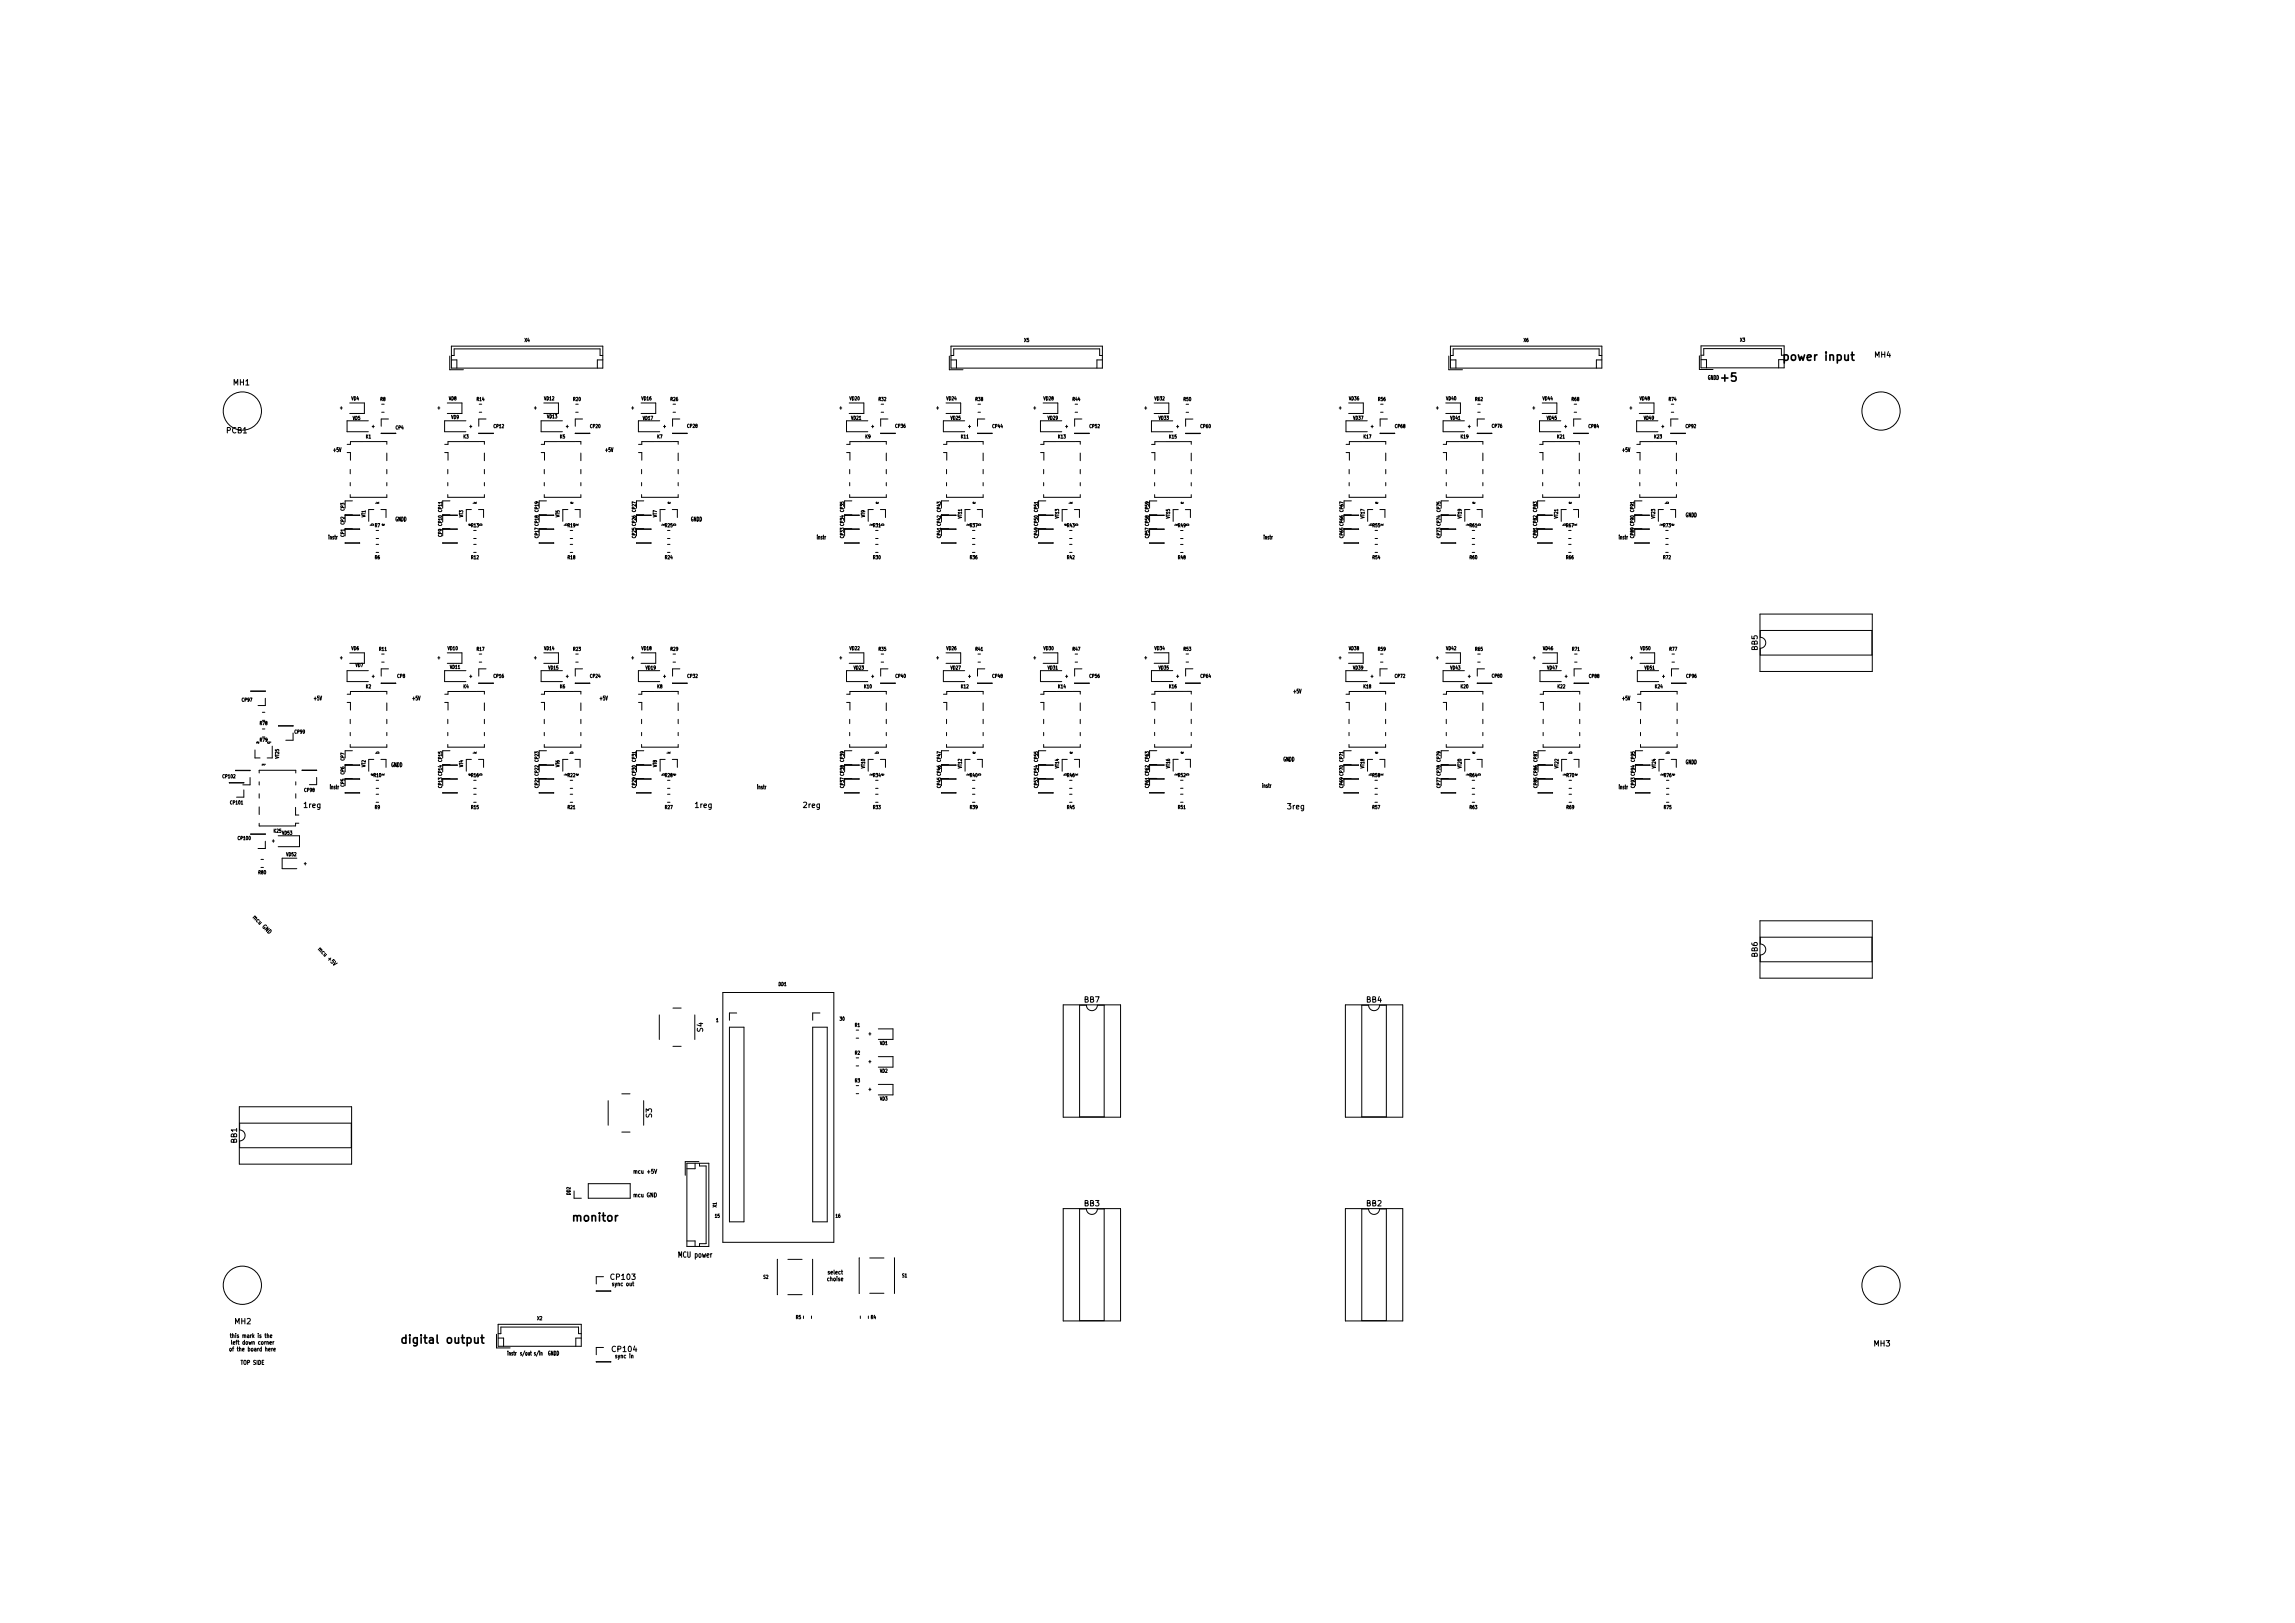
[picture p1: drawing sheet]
<svg xmlns="http://www.w3.org/2000/svg" width="420mm" height="297mm" viewBox="0 0 420 297" stroke-linecap="round" stroke-linejoin="round" font-family="sans-serif">
<defs><g id="words">
<g font-size="2.1">
<text x="315.3" y="69.8">+5</text>
<text x="327" y="66">power input</text>
<text x="105.1" y="223.5">monitor</text>
<text x="74.4" y="245.9">digital output</text>
</g>
<g font-size="1.4">
<text x="343.2" y="65.4">MH4</text>
<text x="42.7" y="70.5">MH1</text>
<text x="41.5" y="79.3">PCB1</text>
<text x="321.8" y="119" transform="rotate(-90 321.8 119)">BB5</text>
<text x="55.7" y="147.9">1reg</text>
<text x="127.3" y="147.9">1reg</text>
<text x="147.1" y="147.9">2reg</text>
<text x="235.8" y="148.1">3reg</text>
<text x="321.8" y="175.2" transform="rotate(-90 321.8 175.2)">BB6</text>
<text x="198.5" y="183.5">BB7</text>
<text x="250.2" y="183.5">BB4</text>
<text x="128.7" y="188.8" transform="rotate(-90 128.7 188.8)">S4</text>
<text x="43.4" y="209.2" transform="rotate(-90 43.4 209.2)">BB1</text>
<text x="119.3" y="204.5" transform="rotate(-90 119.3 204.5)">S3</text>
<text x="198.5" y="220.8">BB3</text>
<text x="250.2" y="220.8">BB2</text>
<text x="124.3" y="230.2">MCU power</text>
<text x="111.9" y="234.2">CP103</text>
<text x="43" y="242.3">MH2</text>
<text x="112.2" y="247.4">CP104</text>
<text x="343.1" y="246.4">MH3</text>
</g>
<g font-size="1.1">
<text x="312.6" y="69.5">GNDD</text>
<text x="61.1" y="82.7">+5V</text>
<text x="110.9" y="82.7">+5V</text>
<text x="297" y="82.7">+5V</text>
<text x="72.4" y="95.4">GNDD</text>
<text x="126.5" y="95.4">GNDD</text>
<text x="308.6" y="94.7">GNDD</text>
<text x="60.2" y="98.7">instr</text>
<text x="149.6" y="98.7">instr</text>
<text x="231.4" y="98.7">instr</text>
<text x="296.4" y="98.7">instr</text>
<text x="57.5" y="128.2">+5V</text>
<text x="75.6" y="128.2">+5V</text>
<text x="109.9" y="128.2">+5V</text>
<text x="236.9" y="126.9">+5V</text>
<text x="297" y="128.2">+5V</text>
<text x="71.6" y="140.4">GNDD</text>
<text x="234.9" y="139.4">GNDD</text>
<text x="308.6" y="139.9">GNDD</text>
<text x="60.4" y="144.4">instr</text>
<text x="138.7" y="144.4">instr</text>
<text x="231.1" y="144.2">instr</text>
<text x="296.4" y="144.4">instr</text>
<text x="46.3" y="168" transform="rotate(45 46.3 168)">mcu GND</text>
<text x="58.4" y="174" transform="rotate(45 58.4 174)">mcu +5V</text>
<text x="116.3" y="214.8">mcu +5V</text>
<text x="116.1" y="219.1">mcu GND</text>
<text x="151.7" y="233.2">select</text>
<text x="112.2" y="235.4">sync out</text>
<text x="151.5" y="234.5">choise</text>
<text x="42.9" y="244.9">this mark is the</text>
<text x="42.6" y="247.3">of the board here</text>
<text x="42.8" y="246.1">left down corner</text>
<text x="44.2" y="249.8">TOP SIDE</text>
<text x="93" y="248.1">instr</text>
<text x="95.4" y="248.1">s/out</text>
<text x="97.9" y="248.1">s/in</text>
<text x="100.3" y="248.1">GNDD</text>
<text x="112.8" y="248.6">sync in</text>
</g>
<g font-size=".9">
<text x="96.1" y="62.6">X4</text>
<text x="187.5" y="62.6">X5</text>
<text x="279" y="62.6">X6</text>
<text x="318.6" y="62.5">X3</text>
<text x="62.7" y="74.4" transform="rotate(-180 62.7 74.4)">+</text>
<text x="64.3" y="73.3">VD4</text>
<text x="64.6" y="76.8">VD5</text>
<text x="69.7" y="73.4">R8</text>
<text x="80.6" y="74.4" transform="rotate(-180 80.6 74.4)">+</text>
<text x="82.2" y="73.3">VD8</text>
<text x="82.6" y="76.7">VD9</text>
<text x="87.3" y="73.4">R14</text>
<text x="98.2" y="74.4" transform="rotate(-180 98.2 74.4)">+</text>
<text x="99.7" y="73.3">VD12</text>
<text x="100.2" y="76.6">VD13</text>
<text x="105" y="73.4">R20</text>
<text x="116" y="74.4" transform="rotate(-180 116 74.4)">+</text>
<text x="117.5" y="73.3">VD16</text>
<text x="117.7" y="76.8">VD17</text>
<text x="122.8" y="73.4">R26</text>
<text x="154.1" y="74.4" transform="rotate(-180 154.1 74.4)">+</text>
<text x="155.6" y="73.3">VD20</text>
<text x="155.9" y="76.8">VD21</text>
<text x="160.9" y="73.4">R32</text>
<text x="171.9" y="74.4" transform="rotate(-180 171.9 74.4)">+</text>
<text x="173.3" y="73.3">VD24</text>
<text x="174.1" y="76.8">VD25</text>
<text x="178.6" y="73.4">R38</text>
<text x="189.6" y="74.4" transform="rotate(-180 189.6 74.4)">+</text>
<text x="191.1" y="73.3">VD28</text>
<text x="191.9" y="76.8">VD29</text>
<text x="196.4" y="73.4">R44</text>
<text x="210" y="74.4" transform="rotate(-180 210 74.4)">+</text>
<text x="211.4" y="73.3">VD32</text>
<text x="212.2" y="76.8">VD33</text>
<text x="216.7" y="73.4">R50</text>
<text x="245.6" y="74.4" transform="rotate(-180 245.6 74.4)">+</text>
<text x="247" y="73.3">VD36</text>
<text x="247.8" y="76.8">VD37</text>
<text x="252.3" y="73.4">R56</text>
<text x="263.3" y="74.4" transform="rotate(-180 263.3 74.4)">+</text>
<text x="264.8" y="73.3">VD40</text>
<text x="265.6" y="76.8">VD41</text>
<text x="270.1" y="73.4">R62</text>
<text x="281" y="74.4" transform="rotate(-180 281 74.4)">+</text>
<text x="282.5" y="73.3">VD44</text>
<text x="283.2" y="76.8">VD45</text>
<text x="287.8" y="73.4">R68</text>
<text x="298.8" y="74.4" transform="rotate(-180 298.8 74.4)">+</text>
<text x="300.2" y="73.3">VD48</text>
<text x="301" y="76.8">VD49</text>
<text x="305.5" y="73.4">R74</text>
<text x="67" y="80.2">K1</text>
<text x="68.1" y="78.3">+</text>
<text x="72.5" y="78.6">CP4</text>
<text x="84.9" y="80.2">K3</text>
<text x="86" y="78.3">+</text>
<text x="90.4" y="78.3">CP12</text>
<text x="102.5" y="80.2">K5</text>
<text x="103.6" y="78.3">+</text>
<text x="108.1" y="78.3">CP20</text>
<text x="120.3" y="80.2">K7</text>
<text x="121.5" y="78.3">+</text>
<text x="125.9" y="78.3">CP28</text>
<text x="158.4" y="80.2">K9</text>
<text x="159.6" y="78.3">+</text>
<text x="164" y="78.3">CP36</text>
<text x="176" y="80.2">K11</text>
<text x="177.3" y="78.3">+</text>
<text x="181.7" y="78.3">CP44</text>
<text x="193.8" y="80.2">K13</text>
<text x="195.1" y="78.3">+</text>
<text x="199.5" y="78.3">CP52</text>
<text x="214.1" y="80.2">K15</text>
<text x="215.4" y="78.3">+</text>
<text x="219.8" y="78.3">CP60</text>
<text x="249.7" y="80.2">K17</text>
<text x="251" y="78.3">+</text>
<text x="255.4" y="78.3">CP68</text>
<text x="267.5" y="80.2">K19</text>
<text x="268.8" y="78.3">+</text>
<text x="273.2" y="78.3">CP76</text>
<text x="285.1" y="80.2">K21</text>
<text x="286.4" y="78.3">+</text>
<text x="290.9" y="78.3">CP84</text>
<text x="302.9" y="80.2">K23</text>
<text x="304.2" y="78.3">+</text>
<text x="308.7" y="78.3">CP92</text>
<text x="63.1" y="96" transform="rotate(-90 63.1 96)">CP2</text>
<text x="63.1" y="93.4" transform="rotate(-90 63.1 93.4)">CP3</text>
<text x="66.9" y="94.7" transform="rotate(-90 66.9 94.7)">VT1</text>
<text x="69.4" y="92.2" transform="rotate(-90 69.4 92.2)">k</text>
<text x="80.9" y="93.6" transform="rotate(-90 80.9 93.6)">CP11</text>
<text x="84.8" y="94.7" transform="rotate(-90 84.8 94.7)">VT3</text>
<text x="87.3" y="92.2" transform="rotate(-90 87.3 92.2)">k</text>
<text x="98.6" y="93.6" transform="rotate(-90 98.6 93.6)">CP19</text>
<text x="102.4" y="94.7" transform="rotate(-90 102.4 94.7)">VT5</text>
<text x="104.9" y="92.2" transform="rotate(-90 104.9 92.2)">e</text>
<text x="116.4" y="93.6" transform="rotate(-90 116.4 93.6)">CP27</text>
<text x="120.2" y="94.7" transform="rotate(-90 120.2 94.7)">VT7</text>
<text x="122.7" y="92.2" transform="rotate(-90 122.7 92.2)">e</text>
<text x="154.5" y="93.6" transform="rotate(-90 154.5 93.6)">CP35</text>
<text x="158.3" y="94.7" transform="rotate(-90 158.3 94.7)">VT9</text>
<text x="160.8" y="92.2" transform="rotate(-90 160.8 92.2)">e</text>
<text x="172.2" y="93.6" transform="rotate(-90 172.2 93.6)">CP43</text>
<text x="176.1" y="94.9" transform="rotate(-90 176.1 94.9)">VT11</text>
<text x="178.6" y="92.2" transform="rotate(-90 178.6 92.2)">e</text>
<text x="190" y="93.6" transform="rotate(-90 190 93.6)">CP51</text>
<text x="193.9" y="94.9" transform="rotate(-90 193.9 94.9)">VT13</text>
<text x="196.4" y="92.2" transform="rotate(-90 196.4 92.2)">k</text>
<text x="210.3" y="93.6" transform="rotate(-90 210.3 93.6)">CP59</text>
<text x="214.2" y="94.9" transform="rotate(-90 214.2 94.9)">VT15</text>
<text x="216.7" y="92.2" transform="rotate(-90 216.7 92.2)">e</text>
<text x="245.9" y="93.6" transform="rotate(-90 245.9 93.6)">CP67</text>
<text x="249.8" y="94.9" transform="rotate(-90 249.8 94.9)">VT17</text>
<text x="252.3" y="92.2" transform="rotate(-90 252.3 92.2)">e</text>
<text x="263.7" y="93.6" transform="rotate(-90 263.7 93.6)">CP75</text>
<text x="267.6" y="94.9" transform="rotate(-90 267.6 94.9)">VT19</text>
<text x="270.1" y="92.2" transform="rotate(-90 270.1 92.2)">e</text>
<text x="281.4" y="93.6" transform="rotate(-90 281.4 93.6)">CP83</text>
<text x="285.2" y="94.9" transform="rotate(-90 285.2 94.9)">VT21</text>
<text x="287.7" y="92.2" transform="rotate(-90 287.7 92.2)">e</text>
<text x="299.1" y="93.6" transform="rotate(-90 299.1 93.6)">CP91</text>
<text x="303" y="94.9" transform="rotate(-90 303 94.9)">VT23</text>
<text x="305.5" y="92.2" transform="rotate(-90 305.5 92.2)">b</text>
<text x="63.1" y="98.2" transform="rotate(-90 63.1 98.2)">CP1</text>
<text x="68.4" y="96.2" transform="rotate(-90 68.4 96.2)">b</text>
<text x="68.6" y="96.5">R7</text>
<text x="70.4" y="96.2" transform="rotate(-90 70.4 96.2)">e</text>
<text x="80.9" y="98.2" transform="rotate(-90 80.9 98.2)">CP9</text>
<text x="80.9" y="96.2" transform="rotate(-90 80.9 96.2)">CP10</text>
<text x="86.3" y="96.2" transform="rotate(-90 86.3 96.2)">e</text>
<text x="86.3" y="96.5">R13</text>
<text x="88.3" y="96.2" transform="rotate(-90 88.3 96.2)">b</text>
<text x="98.6" y="98.4" transform="rotate(-90 98.6 98.4)">CP17 CP18</text>
<text x="103.9" y="96.2" transform="rotate(-90 103.9 96.2)">b</text>
<text x="104" y="96.5">R19</text>
<text x="105.9" y="96.2" transform="rotate(-90 105.9 96.2)">k</text>
<text x="116.4" y="98.4" transform="rotate(-90 116.4 98.4)">CP25 CP26</text>
<text x="121.7" y="96.2" transform="rotate(-90 121.7 96.2)">k</text>
<text x="121.8" y="96.5">R25</text>
<text x="123.7" y="96.2" transform="rotate(-90 123.7 96.2)">b</text>
<text x="154.5" y="98.4" transform="rotate(-90 154.5 98.4)">CP33 CP34</text>
<text x="159.8" y="96.2" transform="rotate(-90 159.8 96.2)">k</text>
<text x="159.9" y="96.5">R31</text>
<text x="161.8" y="96.2" transform="rotate(-90 161.8 96.2)">b</text>
<text x="172.2" y="98.4" transform="rotate(-90 172.2 98.4)">CP41 CP42</text>
<text x="177.6" y="96.2" transform="rotate(-90 177.6 96.2)">k</text>
<text x="177.6" y="96.5">R37</text>
<text x="179.6" y="96.2" transform="rotate(-90 179.6 96.2)">b</text>
<text x="190" y="98.4" transform="rotate(-90 190 98.4)">CP49 CP50</text>
<text x="195.4" y="96.2" transform="rotate(-90 195.4 96.2)">e</text>
<text x="195.4" y="96.5">R43</text>
<text x="197.4" y="96.2" transform="rotate(-90 197.4 96.2)">b</text>
<text x="210.3" y="98.4" transform="rotate(-90 210.3 98.4)">CP57 CP58</text>
<text x="215.7" y="96.2" transform="rotate(-90 215.7 96.2)">k</text>
<text x="215.7" y="96.5">R49</text>
<text x="217.7" y="96.2" transform="rotate(-90 217.7 96.2)">b</text>
<text x="245.9" y="98.4" transform="rotate(-90 245.9 98.4)">CP65 CP66</text>
<text x="251.3" y="96.2" transform="rotate(-90 251.3 96.2)">b</text>
<text x="251.3" y="96.5">R55</text>
<text x="253.3" y="96.2" transform="rotate(-90 253.3 96.2)">k</text>
<text x="263.7" y="98.4" transform="rotate(-90 263.7 98.4)">CP73 CP74</text>
<text x="269.1" y="96.2" transform="rotate(-90 269.1 96.2)">k</text>
<text x="269.1" y="96.5">R61</text>
<text x="271.1" y="96.2" transform="rotate(-90 271.1 96.2)">b</text>
<text x="281.4" y="98.4" transform="rotate(-90 281.4 98.4)">CP81 CP82</text>
<text x="286.7" y="96.2" transform="rotate(-90 286.7 96.2)">b</text>
<text x="286.8" y="96.5">R67</text>
<text x="288.7" y="96.2" transform="rotate(-90 288.7 96.2)">k</text>
<text x="299.1" y="98.4" transform="rotate(-90 299.1 98.4)">CP89 CP90</text>
<text x="304.5" y="96.2" transform="rotate(-90 304.5 96.2)">k</text>
<text x="304.5" y="96.5">R73</text>
<text x="306.5" y="96.2" transform="rotate(-90 306.5 96.2)">e</text>
<text x="68.6" y="102.3">R6</text>
<text x="86.3" y="102.3">R12</text>
<text x="104" y="102.3">R18</text>
<text x="121.8" y="102.3">R24</text>
<text x="159.9" y="102.3">R30</text>
<text x="177.6" y="102.3">R36</text>
<text x="195.4" y="102.3">R42</text>
<text x="215.7" y="102.3">R48</text>
<text x="251.3" y="102.3">R54</text>
<text x="269.1" y="102.3">R60</text>
<text x="286.8" y="102.3">R66</text>
<text x="304.5" y="102.3">R72</text>
<text x="64.3" y="119">VD6</text>
<text x="69.5" y="119.1">R11</text>
<text x="82" y="119">VD10</text>
<text x="87.3" y="119.1">R17</text>
<text x="99.7" y="119">VD14</text>
<text x="105" y="119.1">R23</text>
<text x="117.5" y="119">VD18</text>
<text x="122.8" y="119.1">R29</text>
<text x="155.6" y="119">VD22</text>
<text x="160.9" y="119.1">R35</text>
<text x="173.3" y="119">VD26</text>
<text x="178.6" y="119.1">R41</text>
<text x="191.1" y="119">VD30</text>
<text x="196.4" y="119.1">R47</text>
<text x="211.4" y="119">VD34</text>
<text x="216.7" y="119.1">R53</text>
<text x="247" y="119">VD38</text>
<text x="252.3" y="119.1">R59</text>
<text x="264.8" y="119">VD42</text>
<text x="270.1" y="119.1">R65</text>
<text x="282.5" y="119">VD46</text>
<text x="287.8" y="119.1">R71</text>
<text x="300.4" y="119">VD50</text>
<text x="305.7" y="119.1">R77</text>
<text x="62.7" y="120.1" transform="rotate(-180 62.7 120.1)">+</text>
<text x="65.1" y="122.1">VD7</text>
<text x="67" y="126">K2</text>
<text x="68.1" y="124.1">+</text>
<text x="72.8" y="124.1">CP8</text>
<text x="80.6" y="120.1" transform="rotate(-180 80.6 120.1)">+</text>
<text x="82.4" y="122.4">VD11</text>
<text x="84.9" y="126">K4</text>
<text x="86" y="124.1">+</text>
<text x="90.4" y="124.1">CP16</text>
<text x="98.2" y="120.1" transform="rotate(-180 98.2 120.1)">+</text>
<text x="100.4" y="122.5">VD15</text>
<text x="102.5" y="126">K6</text>
<text x="103.6" y="124.1">+</text>
<text x="108.1" y="124.1">CP24</text>
<text x="116" y="120.1" transform="rotate(-180 116 120.1)">+</text>
<text x="118.2" y="122.5">VD19</text>
<text x="120.3" y="126">K8</text>
<text x="121.5" y="124.1">+</text>
<text x="125.9" y="124.1">CP32</text>
<text x="154.1" y="120.1" transform="rotate(-180 154.1 120.1)">+</text>
<text x="156.3" y="122.5">VD23</text>
<text x="158.2" y="126">K10</text>
<text x="159.6" y="124.1">+</text>
<text x="164" y="124.1">CP40</text>
<text x="171.9" y="120.1" transform="rotate(-180 171.9 120.1)">+</text>
<text x="174.1" y="122.5">VD27</text>
<text x="176" y="126">K12</text>
<text x="177.3" y="124.1">+</text>
<text x="181.7" y="124.1">CP48</text>
<text x="189.6" y="120.1" transform="rotate(-180 189.6 120.1)">+</text>
<text x="191.9" y="122.5">VD31</text>
<text x="193.8" y="126">K14</text>
<text x="195.1" y="124.1">+</text>
<text x="199.5" y="124.1">CP56</text>
<text x="210" y="120.1" transform="rotate(-180 210 120.1)">+</text>
<text x="212.2" y="122.5">VD35</text>
<text x="214.1" y="126">K16</text>
<text x="215.4" y="124.1">+</text>
<text x="219.8" y="124.1">CP64</text>
<text x="245.5" y="120.1" transform="rotate(-180 245.5 120.1)">+</text>
<text x="247.8" y="122.5">VD39</text>
<text x="249.7" y="126">K18</text>
<text x="251" y="124.1">+</text>
<text x="255.4" y="124.1">CP72</text>
<text x="263.3" y="120.1" transform="rotate(-180 263.3 120.1)">+</text>
<text x="265.6" y="122.5">VD43</text>
<text x="267.5" y="126">K20</text>
<text x="268.8" y="124.1">+</text>
<text x="273.2" y="124">CP80</text>
<text x="281.1" y="120.1" transform="rotate(-180 281.1 120.1)">+</text>
<text x="283.3" y="122.5">VD47</text>
<text x="285.2" y="126">K22</text>
<text x="286.5" y="124.1">+</text>
<text x="291" y="124.1">CP88</text>
<text x="298.9" y="120.1" transform="rotate(-180 298.9 120.1)">+</text>
<text x="301.1" y="122.5">VD51</text>
<text x="303" y="126">K24</text>
<text x="304.3" y="124.1">+</text>
<text x="308.8" y="124.1">CP96</text>
<text x="44.3" y="128.4">CP97</text>
<text x="46.9" y="135.7" transform="rotate(90 46.9 135.7)">e</text>
<text x="47.6" y="132.7">R78</text>
<text x="47.6" y="135.7">R79</text>
<text x="48.9" y="135.7" transform="rotate(90 48.9 135.7)">b</text>
<text x="54" y="134.3">CP99</text>
<text x="69.4" y="138" transform="rotate(-90 69.4 138)">b</text>
<text x="87.3" y="137.9" transform="rotate(-90 87.3 137.9)">k</text>
<text x="104.9" y="138" transform="rotate(-90 104.9 138)">b</text>
<text x="122.7" y="137.9" transform="rotate(-90 122.7 137.9)">k</text>
<text x="160.8" y="138" transform="rotate(-90 160.8 138)">b</text>
<text x="178.6" y="137.9" transform="rotate(-90 178.6 137.9)">e</text>
<text x="196.4" y="137.9" transform="rotate(-90 196.4 137.9)">e</text>
<text x="216.7" y="137.9" transform="rotate(-90 216.7 137.9)">e</text>
<text x="252.3" y="137.9" transform="rotate(-90 252.3 137.9)">e</text>
<text x="270.1" y="137.9" transform="rotate(-90 270.1 137.9)">e</text>
<text x="287.8" y="138" transform="rotate(-90 287.8 138)">b</text>
<text x="305.6" y="138" transform="rotate(-90 305.6 138)">b</text>
<text x="40.8" y="142.4">CP102</text>
<text x="47.9" y="139.8" transform="rotate(90 47.9 139.8)">k</text>
<text x="51.1" y="138.8" transform="rotate(-90 51.1 138.8)">VT25</text>
<text x="63.1" y="143.9" transform="rotate(-90 63.1 143.9)">CP5</text>
<text x="63.1" y="141.7" transform="rotate(-90 63.1 141.7)">CP6</text>
<text x="63.1" y="139.2" transform="rotate(-90 63.1 139.2)">CP7</text>
<text x="66.9" y="140.4" transform="rotate(-90 66.9 140.4)">VT2</text>
<text x="68.4" y="141.9" transform="rotate(-90 68.4 141.9)">e</text>
<text x="68.4" y="142.2">R10</text>
<text x="70.4" y="141.9" transform="rotate(-90 70.4 141.9)">k</text>
<text x="80.9" y="139.4" transform="rotate(-90 80.9 139.4)">CP15</text>
<text x="84.8" y="140.4" transform="rotate(-90 84.8 140.4)">VT4</text>
<text x="86.3" y="141.9" transform="rotate(-90 86.3 141.9)">e</text>
<text x="86.3" y="142.2">R16</text>
<text x="88.3" y="142" transform="rotate(-90 88.3 142)">b</text>
<text x="98.6" y="139.4" transform="rotate(-90 98.6 139.4)">CP23</text>
<text x="102.4" y="140.4" transform="rotate(-90 102.4 140.4)">VT6</text>
<text x="103.9" y="141.9" transform="rotate(-90 103.9 141.9)">k</text>
<text x="104" y="142.2">R22</text>
<text x="105.9" y="141.9" transform="rotate(-90 105.9 141.9)">e</text>
<text x="116.4" y="139.4" transform="rotate(-90 116.4 139.4)">CP31</text>
<text x="120.2" y="140.4" transform="rotate(-90 120.2 140.4)">VT8</text>
<text x="121.7" y="142" transform="rotate(-90 121.7 142)">b</text>
<text x="121.8" y="142.2">R28</text>
<text x="123.7" y="141.9" transform="rotate(-90 123.7 141.9)">e</text>
<text x="154.5" y="139.4" transform="rotate(-90 154.5 139.4)">CP39</text>
<text x="158.3" y="140.6" transform="rotate(-90 158.3 140.6)">VT10</text>
<text x="159.8" y="141.9" transform="rotate(-90 159.8 141.9)">k</text>
<text x="159.9" y="142.2">R34</text>
<text x="161.8" y="141.9" transform="rotate(-90 161.8 141.9)">e</text>
<text x="172.2" y="139.4" transform="rotate(-90 172.2 139.4)">CP47</text>
<text x="176.1" y="140.6" transform="rotate(-90 176.1 140.6)">VT12</text>
<text x="177.6" y="141.9" transform="rotate(-90 177.6 141.9)">k</text>
<text x="177.6" y="142.2">R40</text>
<text x="179.6" y="142" transform="rotate(-90 179.6 142)">b</text>
<text x="190" y="139.4" transform="rotate(-90 190 139.4)">CP55</text>
<text x="193.9" y="140.6" transform="rotate(-90 193.9 140.6)">VT14</text>
<text x="195.4" y="142" transform="rotate(-90 195.4 142)">b</text>
<text x="195.4" y="142.2">R46</text>
<text x="197.4" y="141.9" transform="rotate(-90 197.4 141.9)">k</text>
<text x="210.3" y="139.4" transform="rotate(-90 210.3 139.4)">CP63</text>
<text x="214.2" y="140.6" transform="rotate(-90 214.2 140.6)">VT16</text>
<text x="215.7" y="141.9" transform="rotate(-90 215.7 141.9)">k</text>
<text x="215.7" y="142.2">R52</text>
<text x="217.7" y="142" transform="rotate(-90 217.7 142)">b</text>
<text x="245.9" y="139.4" transform="rotate(-90 245.9 139.4)">CP71</text>
<text x="249.8" y="140.6" transform="rotate(-90 249.8 140.6)">VT18</text>
<text x="251.3" y="142" transform="rotate(-90 251.3 142)">b</text>
<text x="251.3" y="142.2">R58</text>
<text x="253.3" y="141.9" transform="rotate(-90 253.3 141.9)">k</text>
<text x="263.7" y="139.4" transform="rotate(-90 263.7 139.4)">CP79</text>
<text x="267.6" y="140.6" transform="rotate(-90 267.6 140.6)">VT20</text>
<text x="269.1" y="141.9" transform="rotate(-90 269.1 141.9)">k</text>
<text x="269.1" y="142.2">R64</text>
<text x="271.1" y="142" transform="rotate(-90 271.1 142)">b</text>
<text x="281.4" y="139.4" transform="rotate(-90 281.4 139.4)">CP87</text>
<text x="285.3" y="140.6" transform="rotate(-90 285.3 140.6)">VT22</text>
<text x="286.8" y="141.9" transform="rotate(-90 286.8 141.9)">k</text>
<text x="286.8" y="142.2">R70</text>
<text x="288.8" y="141.9" transform="rotate(-90 288.8 141.9)">e</text>
<text x="299.3" y="139.4" transform="rotate(-90 299.3 139.4)">CP95</text>
<text x="303.1" y="140.6" transform="rotate(-90 303.1 140.6)">VT24</text>
<text x="304.6" y="141.9" transform="rotate(-90 304.6 141.9)">k</text>
<text x="304.7" y="142.2">R76</text>
<text x="306.6" y="141.9" transform="rotate(-90 306.6 141.9)">e</text>
<text x="42.2" y="147.2">CP101</text>
<text x="55.8" y="144.9">CP98</text>
<text x="68.6" y="148.1">R9</text>
<text x="80.9" y="144.1" transform="rotate(-90 80.9 144.1)">CP13 CP14</text>
<text x="86.3" y="148.1">R15</text>
<text x="98.6" y="144.1" transform="rotate(-90 98.6 144.1)">CP21 CP22</text>
<text x="104" y="148.1">R21</text>
<text x="116.4" y="144.1" transform="rotate(-90 116.4 144.1)">CP29 CP30</text>
<text x="121.8" y="148.1">R27</text>
<text x="154.5" y="144.1" transform="rotate(-90 154.5 144.1)">CP37 CP38</text>
<text x="159.9" y="148.1">R33</text>
<text x="172.2" y="144.1" transform="rotate(-90 172.2 144.1)">CP45 CP46</text>
<text x="177.6" y="148.1">R39</text>
<text x="190" y="144.1" transform="rotate(-90 190 144.1)">CP53 CP54</text>
<text x="195.4" y="148.1">R45</text>
<text x="210.3" y="144.1" transform="rotate(-90 210.3 144.1)">CP61 CP62</text>
<text x="215.7" y="148.1">R51</text>
<text x="245.9" y="144.1" transform="rotate(-90 245.9 144.1)">CP69 CP70</text>
<text x="251.3" y="148.1">R57</text>
<text x="263.7" y="144.1" transform="rotate(-90 263.7 144.1)">CP77 CP78</text>
<text x="269.1" y="148.1">R63</text>
<text x="281.4" y="144.1" transform="rotate(-90 281.4 144.1)">CP85 CP86</text>
<text x="286.8" y="148.1">R69</text>
<text x="299.3" y="144.1" transform="rotate(-90 299.3 144.1)">CP93 CP94</text>
<text x="304.7" y="148.1">R75</text>
<text x="43.6" y="153.7">CP100</text>
<text x="50.2" y="152.4">K25</text>
<text x="50.2" y="153.6" transform="rotate(-180 50.2 153.6)">+</text>
<text x="51.7" y="152.8">VD53</text>
<text x="47.4" y="160">R80</text>
<text x="52.5" y="156.7">VD52</text>
<text x="55.7" y="158.3">+</text>
<text x="142.5" y="180.4">DD1</text>
<text x="131.1" y="187">1</text>
<text x="153.8" y="186.8">30</text>
<text x="156.5" y="187.9">R1</text>
<text x="159.5" y="188.9" transform="rotate(-180 159.5 188.9)">+</text>
<text x="161.1" y="191.2">VD1</text>
<text x="156.5" y="193">R2</text>
<text x="159.5" y="194" transform="rotate(-180 159.5 194)">+</text>
<text x="161.1" y="196.3">VD2</text>
<text x="156.5" y="198.1">R3</text>
<text x="159.5" y="199.1" transform="rotate(-180 159.5 199.1)">+</text>
<text x="161.1" y="201.4">VD3</text>
<text x="104.4" y="218.7" transform="rotate(-90 104.4 218.7)">DD2</text>
<text x="131.2" y="220.9" transform="rotate(-90 131.2 220.9)">X1</text>
<text x="130.9" y="222.9">15</text>
<text x="153" y="222.9">16</text>
<text x="165.2" y="233.8">S1</text>
<text x="139.8" y="234">S2</text>
<text x="98.4" y="241.6">X2</text>
<text x="145.7" y="241.4">R5</text>
<text x="159.4" y="241.4">R4</text>
</g>
</g></defs>
<g fill="none" stroke="#000" stroke-width=".18">
<path d="M64 73.8h2.7v1.9h-2.7M67.4 77h-3.9v2h3.9M69.8 79.3h2.6zM69.9 74h.4M69.9 75.4h.4M71.1 76.7h-1.3v1.3M81.9 73.8h2.7v1.9h-2.7M82.3 65.2v2.5h2.5M82.6 65.9h1v1.5M82.6 65.1h.5v-1.2h26.8v1.2h.5M82.6 63.4h27.8v4h-27.8zM85.3 77h-3.9v2h3.9"/>
<path d="M87.7 79.3h2.6zM87.7 74h.5M87.7 75.4h.5M89 76.7h-1.3v1.3M99.5 73.8h2.7v1.9h-2.7M103 77h-3.9v2h3.9M105.3 79.3h2.7zM105.4 74h.5M105.4 75.4h.5M106.6 76.7h-1.3v1.3M110.4 65.9h-1v1.5M117.4 73.8h2.6v1.9h-2.6"/>
<path d="M120.8 77h-3.9v2h3.9M123.1 79.3h2.7zM123.2 74h.5M123.2 75.4h.5M124.5 76.7h-1.4v1.3M155.5 73.8h2.6v1.9h-2.6M158.9 77h-3.9v2h3.9M161.2 79.3h2.7zM161.3 74h.5M161.3 75.4h.5M162.6 76.7h-1.4v1.3M173.2 73.8h2.7v1.9h-2.7"/>
<path d="M173.8 65.2v2.5h2.5M174.1 65.9h1v1.5M174.1 65.1h.5v-1.2h26.7v1.2h.5M174.1 63.4h27.7v4h-27.7zM176.6 77h-3.9v2h3.9M179 79.3h2.6zM179 74h.5M179 75.4h.5M180.3 76.7h-1.3v1.3M191 73.8h2.7v1.9h-2.7M194.4 77h-3.9v2h3.9M196.7 79.3h2.7z"/>
<path d="M196.8 74h.5M196.8 75.4h.5M198.1 76.7h-1.4v1.3M201.8 65.9h-1v1.5M211.3 73.8h2.7v1.9h-2.7M214.7 77h-3.9v2h3.9M217.1 79.3l2.6 .1zM217.1 75.5h.5M217.1 74h.5M218.4 76.7h-1.3v1.3M246.9 73.8h2.7v1.9h-2.7M250.3 77h-3.9v2h3.9"/>
<path d="M252.7 79.3h2.6zM252.8 74h.4M252.8 75.4h.4M254 76.7h-1.3v1.3M264.7 73.8h2.7v1.9h-2.7M265.2 65.2v2.5h2.5M265.5 65.1h.5v-1.2h26.8v1.2h.5M265.5 65.9h1v1.5M265.5 63.4h27.8v4h-27.8zM268.1 77h-3.9v2h3.9M270.4 79.3h2.7zM270.5 74h.5"/>
<path d="M270.5 75.4h.5M271.8 76.7h-1.4v1.3M282.3 73.8h2.7v1.9h-2.7M285.7 77h-3.9v2h3.9M288.1 79.3h2.7zM288.2 74h.4M288.2 75.4h.4M289.4 76.7h-1.3v1.3M293.3 65.9h-1v1.5M300.1 73.8h2.7v1.9h-2.7M303.5 77h-3.9v2h3.9M305.9 79.3h2.6z"/>
<path d="M306 74h.4M306 75.4h.4M307.2 76.7h-1.3v1.3M311.1 65.1v2.5h2.5M311.4 63.3h15.2v4h-15.2zM311.4 65.8h1v1.5M311.4 65h.5v-1.2h14.2v1.2h.5M326.6 65.8h-1v1.5M63.2 96.8h2.6l-2.6 .1M63.2 94.3h2.6h-2.6M63.2 96.8h1.3M63.2 99.4h2.6z"/>
<path d="M63.6 82.8h.6v1.4M64.1 90.5v.5h6.7v-.5M64.1 85.9v.8M64.1 88.3v.6M64.5 94.2h-1.3v1.3M64.5 91.7h-1.3v1.3M68.4 93.3h-.9v2.1M68.9 99.6h.4M68.9 98.6h.4M68.9 97.1h.4M69.7 93.3h1v1.4M70.8 81.3v-.5h-6.6v.5h-.6"/>
<path d="M70.8 82.9v1.4M70.8 85.9v.8M70.8 88.3v.6M81 94.2h1.4M81 96.8h2.7l-2.7 .1M81 94.3h2.7h-2.7M81 99.4h2.7zM81 96.8h1.4M81.4 82.8h.6v1.4M82 90.5v.5h6.7v-.5M82 85.9v.8M82 88.3v.6"/>
<path d="M82.4 91.7h-1.4v1.3M86.3 93.3h-.9v2.1M86.7 99.6h.5M86.7 98.6h.5M86.7 97.1h.5M87.6 93.3h.9v1.4M88.7 81.3v-.5h-6.7v.5h-.6M88.7 82.9v1.4M88.7 85.9v.8M88.7 88.3v.6M98.7 94.2h1.3M98.7 96.8h2.7l-2.7 .1"/>
<path d="M98.7 94.3h2.7h-2.7M98.7 91.7h1.3M98.7 96.8h1.3M98.7 99.4h2.7zM99.1 82.8h.6v1.4M99.6 90.5v.5h6.7v-.5M99.6 85.9v.8M99.6 88.3v.6M104 93.3h-1v2.1M104.4 99.6h.4M104.4 98.6h.4M104.4 97.1h.4"/>
<path d="M105.3 93.3h.9v1.4M106.3 81.3v-.5h-6.6v.5h-.6M106.3 82.9v1.4M106.3 85.9v.8M106.3 88.3v.6M116.5 94.2h1.4M116.5 96.8h2.7l-2.7 .1M116.5 94.3h2.7h-2.7M116.5 99.4h2.7zM116.5 91.7h1.4M116.5 96.8h1.4M116.9 82.8h.6v1.4"/>
<path d="M117.5 85.9v.8M117.5 88.3v.6M117.5 90.5v.5h6.7v-.5M121.8 93.3h-1v2.1M122.2 99.6h.5M122.2 98.6h.5M122.2 97.1h.5M123.1 93.3h.9v1.4M124.2 81.3v-.5h-6.7v.5h-.6M124.2 82.9v1.4M124.2 85.9v.8M124.2 88.3v.6"/>
<path d="M154.6 94.2h1.4M154.6 96.8h2.7l-2.7 .1M154.6 94.3h2.7h-2.7M154.6 91.7h1.4M154.6 96.8h1.4M154.6 99.4h2.7zM155 82.8h.6v1.4M155.6 90.5v.5h6.7v-.5M155.6 85.9v.8M155.6 88.3v.6M159.9 93.3h-1v2.1M160.3 99.6h.5"/>
<path d="M160.3 98.6h.5M160.3 97.1h.5M161.2 93.3h.9v1.4M162.3 81.3v-.5h-6.7v.5h-.6M162.3 82.9v1.4M162.3 85.9v.8M162.3 88.3v.6M172.4 94.2h1.3M172.4 96.8h2.6l-2.6 .1M172.4 94.3h2.6h-2.6M172.4 91.7h1.3M172.4 99.4h2.6z"/>
<path d="M172.4 96.8h1.3M172.7 82.8h.6v1.4M173.3 90.5v.5h6.7v-.5M173.3 85.9v.8M173.3 88.3v.6M177.6 93.3h-.9v2.1M178 99.6h.5M178 98.6h.5M178 97.1h.5M178.9 93.3h.9v1.4M180 81.3v-.5h-6.7v.5h-.6M180 82.9v1.4"/>
<path d="M180 85.9v.8M180 88.3v.6M190.1 94.2h1.4M190.1 96.8h2.7l-2.7 .1M190.1 94.3h2.7h-2.7M190.1 99.4h2.7zM190.1 96.8h1.4M190.5 82.8h.6v1.4M191.1 90.5v.5h6.7v-.5M191.1 85.9v.8M191.1 88.3v.6M191.5 91.7h-1.4v1.3"/>
<path d="M195.4 93.3h-.9v2.1M195.8 99.6h.5M195.8 98.6h.5M195.8 97.1h.5M196.7 93.3h.9v1.4M197.8 81.3v-.5h-6.7v.5h-.6M197.8 82.9v1.4M197.8 85.9v.8M197.8 88.3v.6M210.5 96.8h2.6l-2.6 .1M210.5 94.3h2.6h-2.6M210.5 91.7h1.3"/>
<path d="M210.5 96.8h1.3M210.5 99.4h2.6zM210.5 94.2h1.3M210.8 82.8h.6v1.4M211.4 90.5v.5h6.7v-.5M211.4 85.9v.8M211.4 88.3v.6M215.7 93.3h-.9v2.1M216.1 99.6h.5M216.1 98.6h.5M216.1 97.1h.5M217 93.3h.9v1.4"/>
<path d="M218.1 81.3v-.5h-6.7v.5h-.6M218.1 82.9v1.4M218.1 85.9v.8M218.1 88.3v.6M246.1 94.2h1.3M246.1 96.8h2.6l-2.6 .1M246.1 94.3h2.6h-2.6M246.1 91.7h1.3M246.1 96.8h1.3M246.1 99.4h2.6zM246.4 82.8h.6v1.4M247 85.9v.8"/>
<path d="M247 88.3v.6M247 90.5v.5h6.7v-.5M251.3 93.3h-.9v2.1M251.7 99.6h.5M251.7 98.6h.5M251.7 97.1h.5M252.6 93.3h.9v1.4M253.7 81.3v-.5h-6.7v.5h-.6M253.7 82.9v1.4M253.7 85.9v.8M253.7 88.3v.6M263.8 94.2h1.4"/>
<path d="M263.8 96.8h2.7l-2.7 .1M263.8 94.3h2.7h-2.7M263.8 91.7h1.4M263.8 96.8h1.4M263.8 99.4h2.7zM264.2 82.8h.6v1.4M264.8 90.5v.5h6.7v-.5M264.8 85.9v.8M264.8 88.3v.6M269.1 93.3h-.9v2.1M269.5 99.6h.5M269.5 98.6h.5"/>
<path d="M269.5 97.1h.5M270.4 93.3h.9v1.4M271.5 81.3v-.5h-6.7v.5h-.6M271.5 82.9v1.4M271.5 85.9v.8M271.5 88.3v.6M281.5 94.2h1.3M281.5 96.8h2.7l-2.7 .1M281.5 94.3h2.7h-2.7M281.5 91.7h1.3M281.5 96.8h1.3M281.5 99.4h2.7z"/>
<path d="M281.9 82.8h.6v1.4M282.4 90.5v.5h6.7v-.5M282.4 85.9v.8M282.4 88.3v.6M286.8 93.3h-1v2.1M287.2 99.6h.4M287.2 98.6h.4M287.2 97.1h.4M288.1 93.3h.9v1.4M289.1 81.3v-.5h-6.6v.5h-.6M289.1 82.9v1.4M289.1 85.9v.8"/>
<path d="M289.1 88.3v.6M299.3 94.2h1.3M299.3 96.8h2.6l-2.6 .1M299.3 94.3h2.6h-2.6M299.3 96.8h1.3M299.3 99.4h2.6zM299.7 82.8h.6v1.4M300.2 90.5v.5h6.7v-.5M300.2 85.9v.8M300.2 88.3v.6M300.6 91.7h-1.3v1.3M304.5 93.3h-.9v2.1"/>
<path d="M305 99.6h.4M305 98.6h.4M305 97.1h.4M305.8 93.3h1v1.4M306.9 81.3v-.5h-6.6v.5h-.6M306.9 82.9v1.4M306.9 85.9v.8M306.9 88.3v.6M64 119.5h2.7v1.9h-2.7M68.9 101.1h.4M69.9 119.7h.4M81.9 119.5h2.7v1.9h-2.7"/>
<path d="M86.7 101.1h.5M87.7 119.7h.5M99.5 119.5h2.7v1.9h-2.7M104.4 101.1h.4M105.4 119.7h.5M117.4 119.5h2.6v1.9h-2.6M122.2 101.1h.5M123.2 119.7h.5M155.5 119.5h2.6v1.9h-2.6M160.3 101.1h.5M161.3 119.7h.5M173.2 119.5h2.7v1.9h-2.7"/>
<path d="M178 101.1h.5M179 119.7h.5M191 119.5h2.7v1.9h-2.7M195.8 101.1h.5M196.8 119.7h.5M211.3 119.5h2.7v1.9h-2.7M216.1 101.1h.5M217.1 119.7h.5M246.9 119.5h2.7v1.9h-2.7M251.7 101.1h.5M252.7 119.7h.5M264.7 119.5h2.7v1.9h-2.7"/>
<path d="M269.5 101.1h.5M270.5 119.7h.5M282.4 119.5h2.7v1.9h-2.7M287.2 101.1h.4M288.3 119.7h.4M300.2 119.5h2.7v1.9h-2.7M305 101.1h.4M306.1 119.7h.5M322.2 112.4h20.6v10.5h-20.6zM322.3 115.4h20.4v4.5h-20.4v-1.3a1 1 0 0 0 1-1 1 1 0 0 0-1-1zM45.9 126.5h2.7zM46.7 137.3v1.4h.9"/>
<path d="M48 130.4h.5M48 133.4h.5M48.6 127.8v1.3h-1.4M49.8 136.6v2.1h-.9M51 132.8l2.7 .1zM53.7 134.1v1.4h-1.4M63.6 128.6h.6v1.4M64.1 136.2v.5h6.7v-.5M64.1 131.6v.8M64.1 134v.6M64.5 139.9h-1.3v1.4M64.5 137.4h-1.3v1.3"/>
<path d="M67.4 122.7h-3.9v2h3.9M68.4 139h-.9v2.1M69.7 139h1v1.4M69.8 125l2.6 .1zM69.9 121.2h.4M70.8 127v-.5l-6.6 .1v.5h-.6M70.8 128.6v1.4M70.8 131.6v.8M70.8 134v.6M71.1 122.4h-1.3v1.3M81 139.9h1.4M81 137.4h1.4"/>
<path d="M81.4 128.6h.6v1.4M82 136.2v.5h6.7v-.5M82 131.6v.8M82 134v.6M85.3 122.7h-3.9v2h3.9M86.3 139h-.9v2.1M87.6 139h.9v1.4M87.7 125l2.6 .1zM87.7 121.2h.5M88.7 127v-.5l-6.7 .1v.5h-.6M88.7 128.6v1.4M88.7 131.6v.8"/>
<path d="M88.7 134v.6M89 122.4h-1.3v1.3M98.7 139.9h1.3M98.7 137.4h1.3M99.1 128.6h.6v1.4M99.6 136.2v.5h6.7v-.5M99.6 131.6v.8M99.6 134v.6M103 122.7h-3.9v2h3.9M104 139h-1v2.1M105.3 139h.9v1.4M105.3 125l2.7 .1z"/>
<path d="M105.4 121.2h.5M106.3 127v-.5l-6.6 .1v.5h-.6M106.3 128.6v1.4M106.3 131.6v.8M106.3 134v.6M106.6 122.4h-1.3v1.3M116.5 139.9h1.4M116.9 128.6h.6v1.4M117.5 136.2v.5h6.7v-.5M117.5 131.6v.8M117.5 134v.6M117.9 137.4h-1.4v1.3"/>
<path d="M120.8 122.7h-3.9v2h3.9M121.8 139h-1v2.1M123.1 139h.9v1.4M123.1 125l2.7 .1zM123.2 121.2h.5M124.2 127v-.5l-6.7 .1v.5h-.6M124.2 128.6v1.4M124.2 131.6v.8M124.2 134v.6M124.5 122.4h-1.4v1.3M154.6 139.9h1.4M154.6 137.4h1.4"/>
<path d="M155 128.6h.6v1.4M155.6 136.2v.5h6.7v-.5M155.6 131.6v.8M155.6 134v.6M158.9 122.7h-3.9v2h3.9M159.9 139h-1v2.1M161.2 139h.9v1.4M161.2 125l2.7 .1zM161.3 121.2h.5M162.3 127v-.5l-6.7 .1v.5h-.6M162.3 128.6v1.4M162.3 131.6v.8"/>
<path d="M162.3 134v.6M162.6 122.4h-1.4v1.3M172.4 139.9h1.3M172.4 137.4h1.3M172.7 128.6h.6v1.4M173.3 136.2v.5h6.7v-.5M173.3 131.6v.8M173.3 134v.6M176.6 122.7h-3.9v2h3.9M177.6 139h-.9v2.1M178.9 139h.9v1.4M179 125l2.6 .1z"/>
<path d="M179 121.2h.5M180 127v-.5l-6.7 .1v.5h-.6M180 128.6v1.4M180 131.6v.8M180 134v.6M180.3 122.4h-1.3v1.3M190.1 139.9h1.4M190.1 137.4h1.4M190.5 128.6h.6v1.4M191.1 136.2v.5h6.7v-.5M191.1 131.6v.8M191.1 134v.6"/>
<path d="M194.4 122.7h-3.9v2h3.9M195.4 139h-.9v2.1M196.7 139h.9v1.4M196.7 125l2.7 .1zM196.8 121.2h.5M197.8 127v-.5l-6.7 .1v.5h-.6M197.8 128.6v1.4M197.8 131.6v.8M197.8 134v.6M198.1 122.4h-1.4v1.3M210.5 137.4h1.3M210.5 140h2.6l-2.6 .1"/>
<path d="M210.5 139.9h1.3M210.8 128.5h.6v1.4M211.4 136.2v.5h6.7v-.5M211.4 131.6v.8M211.4 134v.6M214.7 122.7h-3.9v2h3.9M215.7 139h-.9v2.1M217 139h.9v1.4M217.1 125l2.6 .1zM217.1 121.2h.5M218.1 127v-.5h-6.7v.5h-.6M218.1 128.6v1.4"/>
<path d="M218.1 131.6v.8M218.1 134v.6M218.4 122.4h-1.3v1.3M246 139.9h1.4M246.4 128.6h.6v1.4M247 136.2v.5h6.7v-.5M247 131.6v.8M247 134v.6M247.4 137.4h-1.4v1.3M250.3 122.7h-3.9v2h3.9M251.3 139h-.9v2.1M252.6 139h.9v1.4"/>
<path d="M252.6 125l2.7 .1zM252.7 121.2h.5M253.7 127v-.5l-6.7 .1v.5h-.6M253.7 128.6v1.4M253.7 131.6v.8M253.7 134v.6M254 122.4h-1.4v1.3M263.8 139.9h1.4M263.8 137.4h1.4M264.2 128.6h.6v1.4M264.8 136.2v.5h6.7v-.5M264.8 131.6v.8"/>
<path d="M264.8 134v.6M268.1 122.7h-3.9v2h3.9M269.1 139h-.9v2.1M270.4 139h.9v1.4M270.4 125l2.7 .1zM270.5 121.2h.5M271.5 127v-.5l-6.7 .1v.5h-.6M271.5 128.6v1.4M271.5 131.6v.8M271.5 134v.6M271.8 122.4h-1.4v1.3M281.6 139.9h1.3"/>
<path d="M281.6 137.4h1.3M282 128.6h.6v1.4M282.5 136.2v.5h6.7v-.5M282.5 131.6v.8M282.5 134v.6M285.8 122.7h-3.9v2h3.9M286.8 139h-.9v2.1M288.1 139h1v1.4M288.2 125l2.6 .1zM288.3 121.2h.4M289.2 127v-.5l-6.6 .1v.5h-.6M289.2 128.6v1.4"/>
<path d="M289.2 131.6v.8M289.2 134v.6M289.5 122.4h-1.3v1.3M299.4 139.9h1.3M299.4 137.4h1.3M299.8 128.6h.6v1.4M300.3 136.2v.5h6.7v-.5M300.3 131.6v.8M300.3 134v.6M303.7 122.7h-3.9v2h3.9M304.7 139h-1v2.1M306 139h.9v1.4"/>
<path d="M306 125l2.7 .1zM306.1 121.2h.5M307 127v-.5l-6.6 .1v.5h-.6M307 128.6v1.4M307 131.6v.8M307 134v.6M307.3 122.4h-1.3v1.3M42 143.2l2.6 .1zM43.1 141h2.7zM44.6 144.6v1.3h-1.3M45.8 142.3v1.3h-1.4M45.9 152.6l2.7 .1z"/>
<path d="M47.4 141.5v-.5h6.8v.5M47.4 143.1v.6M47.4 145.3v.8M47.4 147.7v1.4M47.8 158.8h.4M47.8 157.3h.4M48.6 154v1.3h-1.4M50.9 153h3.9v2h-3.9M54.1 147.8v1.4h.6M54.2 143.1v.6M54.2 145.3v.8M54.3 157.1h-2.6v1.9h2.6"/>
<path d="M54.7 150.7h-.6v.5h-6.7v-.5M55.3 140.9l2.7 .1zM58 142.3v1.3h-1.4M63.2 142.5h2.6l-2.6 .1M63.2 140h2.6l-2.6 .1M63.2 145.1h2.6zM63.2 142.5h1.3M68.9 146.8h.4M68.9 145.4h.4M68.9 142.8h.4M68.9 144.3h.4M81 140h2.7l-2.7 .1"/>
<path d="M81 142.5h2.7l-2.7 .1M81 145.1h2.7zM81 142.5h1.4M86.7 146.8h.5M86.7 145.4h.5M86.7 142.8h.5M86.7 144.3h.5M98.7 142.5h2.7l-2.7 .1M98.7 140h2.7l-2.7 .1M98.7 142.5h1.3M98.7 145.1h2.7zM104.4 146.8h.4"/>
<path d="M104.4 145.4h.4M104.4 142.8h.4M104.4 144.3h.4M116.5 142.5h2.7l-2.7 .1M116.5 140h2.7l-2.7 .1M116.5 145.1h2.7zM116.5 142.5h1.4M122.2 146.8h.5M122.2 145.4h.5M122.2 142.8h.5M122.2 144.3h.5M154.6 142.5h2.7l-2.7 .1"/>
<path d="M154.6 140h2.7l-2.7 .1M154.6 145.1h2.7zM154.6 142.5h1.4M160.3 146.8h.5M160.3 145.4h.5M160.3 142.8h.5M160.3 144.3h.5M172.4 142.5h2.6l-2.6 .1M172.4 140h2.6l-2.6 .1M172.4 145.1h2.6zM172.4 142.5h1.3M178 146.8h.5"/>
<path d="M178 145.4h.5M178 142.8h.5M178 144.3h.5M190.1 142.5h2.7l-2.7 .1M190.1 140h2.7l-2.7 .1M190.1 145.1h2.7zM190.1 142.5h1.4M195.8 146.8h.5M195.8 145.4h.5M195.8 142.8h.5M195.8 144.3h.5M210.5 142.5h2.6l-2.6 .1"/>
<path d="M210.5 142.5h1.3M210.5 145.1h2.6zM216.1 146.8h.5M216.1 145.4h.5M216.1 142.8h.5M216.1 144.3h.5M246 142.5h2.7l-2.7 .1M246 140h2.7l-2.7 .1M246 145.1h2.7zM246 142.5h1.4M251.7 146.8h.5M251.7 145.4h.5"/>
<path d="M251.7 142.8h.5M251.7 144.3h.5M263.8 142.5h2.7l-2.7 .1M263.8 140h2.7l-2.7 .1M263.8 142.5h1.4M263.8 145.1h2.7zM269.5 146.8h.5M269.5 145.4h.5M269.5 142.8h.5M269.5 144.3h.5M281.6 142.5h2.6l-2.6 .1M281.6 140h2.6l-2.6 .1"/>
<path d="M281.6 142.5h1.3M281.6 145.1h2.6zM287.3 146.8h.4M287.3 145.4h.4M287.3 142.8h.4M287.3 144.3h.4M299.4 142.5h2.7l-2.7 .1M299.4 140h2.7l-2.7 .1M299.4 145.1h2.7zM299.4 142.5h1.3M305.1 146.8h.4M305.1 145.4h.4"/>
<path d="M305.1 142.8h.4M305.1 144.3h.4M322.2 168.5h20.6v10.5h-20.6zM322.3 171.5h20.4v4.5h-20.4v-1.2a1 1 0 0 0 1-1 1 1 0 0 0-1-1zM120.7 185.7v4.5M123.2 191.5h1.5M123.2 184.5h1.5M127.2 185.7v4.5M132.3 181.6h20.4v45.8h-20.4zM133.5 188h2.7v35.6h-2.7zM134.9 185.4h-1.4v1.3M148.8 188h2.6v35.6h-2.6z"/>
<path d="M150.1 185.4h-1.3v1.3M156.7 190h.5M156.7 188.5h.5M156.7 193.6h.5M156.7 195.1h.5M156.7 198.7h.5M160.8 188.3h2.7v1.9h-2.7M160.8 193.4h2.7v1.9h-2.7M160.8 198.5h2.7v1.9h-2.7M194.6 183.9h10.5v20.6h-10.5zM197.6 184h1.3a1 1 0 0 0 1 1 1 1 0 0 0 1-1h1.2v20.4h-4.5zM246.3 183.9h10.5v20.6h-10.5z"/>
<path d="M249.3 184h1.3a1 1 0 0 0 1 1 1 1 0 0 0 1-1h1.2v20.4h-4.5zM43.8 202.6h20.6v10.5h-20.6zM43.9 205.6h20.4v4.5h-20.4v-1.3a1 1 0 0 0 1-1 1 1 0 0 0-1-1zM105.1 218v1.3h1.3M107.7 216.6h7.7v2.7h-7.7zM111.3 201.4v4.5M113.8 207.2h1.5M113.8 200.2h1.5M117.8 201.4v4.5M125.8 212.9h4v15.2h-4zM127.3 212.9v1h-1.5M128 212.6h-2.5v2.5"/>
<path d="M128.1 212.9v.5h1.2v14.2h-1.2v.5M156.7 200.2h.5M109.2 236.3h2.6zM110.5 233.7h-1.3v1.3M125.8 227.1h1.5v1M142.3 230.5v6.4M144.2 236.9h2.6M144.2 230.5h2.6M148.7 230.5v6.4M157.3 230.2v6.5M157.3 236.7h.1M157.3 230.2h.1"/>
<path d="M159.2 236.7h2.6M159.2 230.2h2.6M163.7 230.2v6.5M194.6 221.2h10.5v20.6h-10.5zM197.6 221.3h1.3a1 1 0 0 0 1 1 1 1 0 0 0 1-1h1.2v20.4h-4.5zM246.3 221.2h10.5v20.6h-10.5zM249.3 221.3h1.3a1 1 0 0 0 1 1 1 1 0 0 0 1-1h1.2v20.4h-4.5zM42.1 246.8l.3 .1-.1 .4-.3-.2zM42.1 244.3h.3M42.2 244.1v.6l.2 .1M42.4 245.3l.1 .7M49.5 244.6l.3-.1v-.2l-.3 .1v.4h.3"/>
<path d="M50.1 247l.3-.1v-.1l-.3 .1v.3h.3M50.2 245.5l-.2 .2M90.9 244.2v2.5h2.5M91.2 244.1h.5v-1.2h14.2v1.2h.5M91.2 242.4h15.2v4h-15.2zM91.2 244.9h1v1.5M106.4 244.9h-1v1.5M109.2 249.2l2.6 .1zM110.5 246.6h-1.3v1.3M147.1 240.9v.4M148.6 240.9v.4M157.5 240.9v.4"/>
<path d="M159 240.9v.4"/>
<circle cx="44.4" cy="75.2" r="3.5"/>
<circle cx="344.4" cy="75.2" r="3.5"/>
<circle cx="44.4" cy="235.2" r="3.5"/>
<circle cx="344.4" cy="235.2" r="3.5"/>
</g>
<path d="M74.3 244.9l-.4-.1-.3 .3v.4l.1 .3h.6M88 244.8h.6M88.2 244.3v1.3l.4 .2" fill="none" stroke="#000" stroke-width=".3"/>
<use href="#words"/>
</svg>
